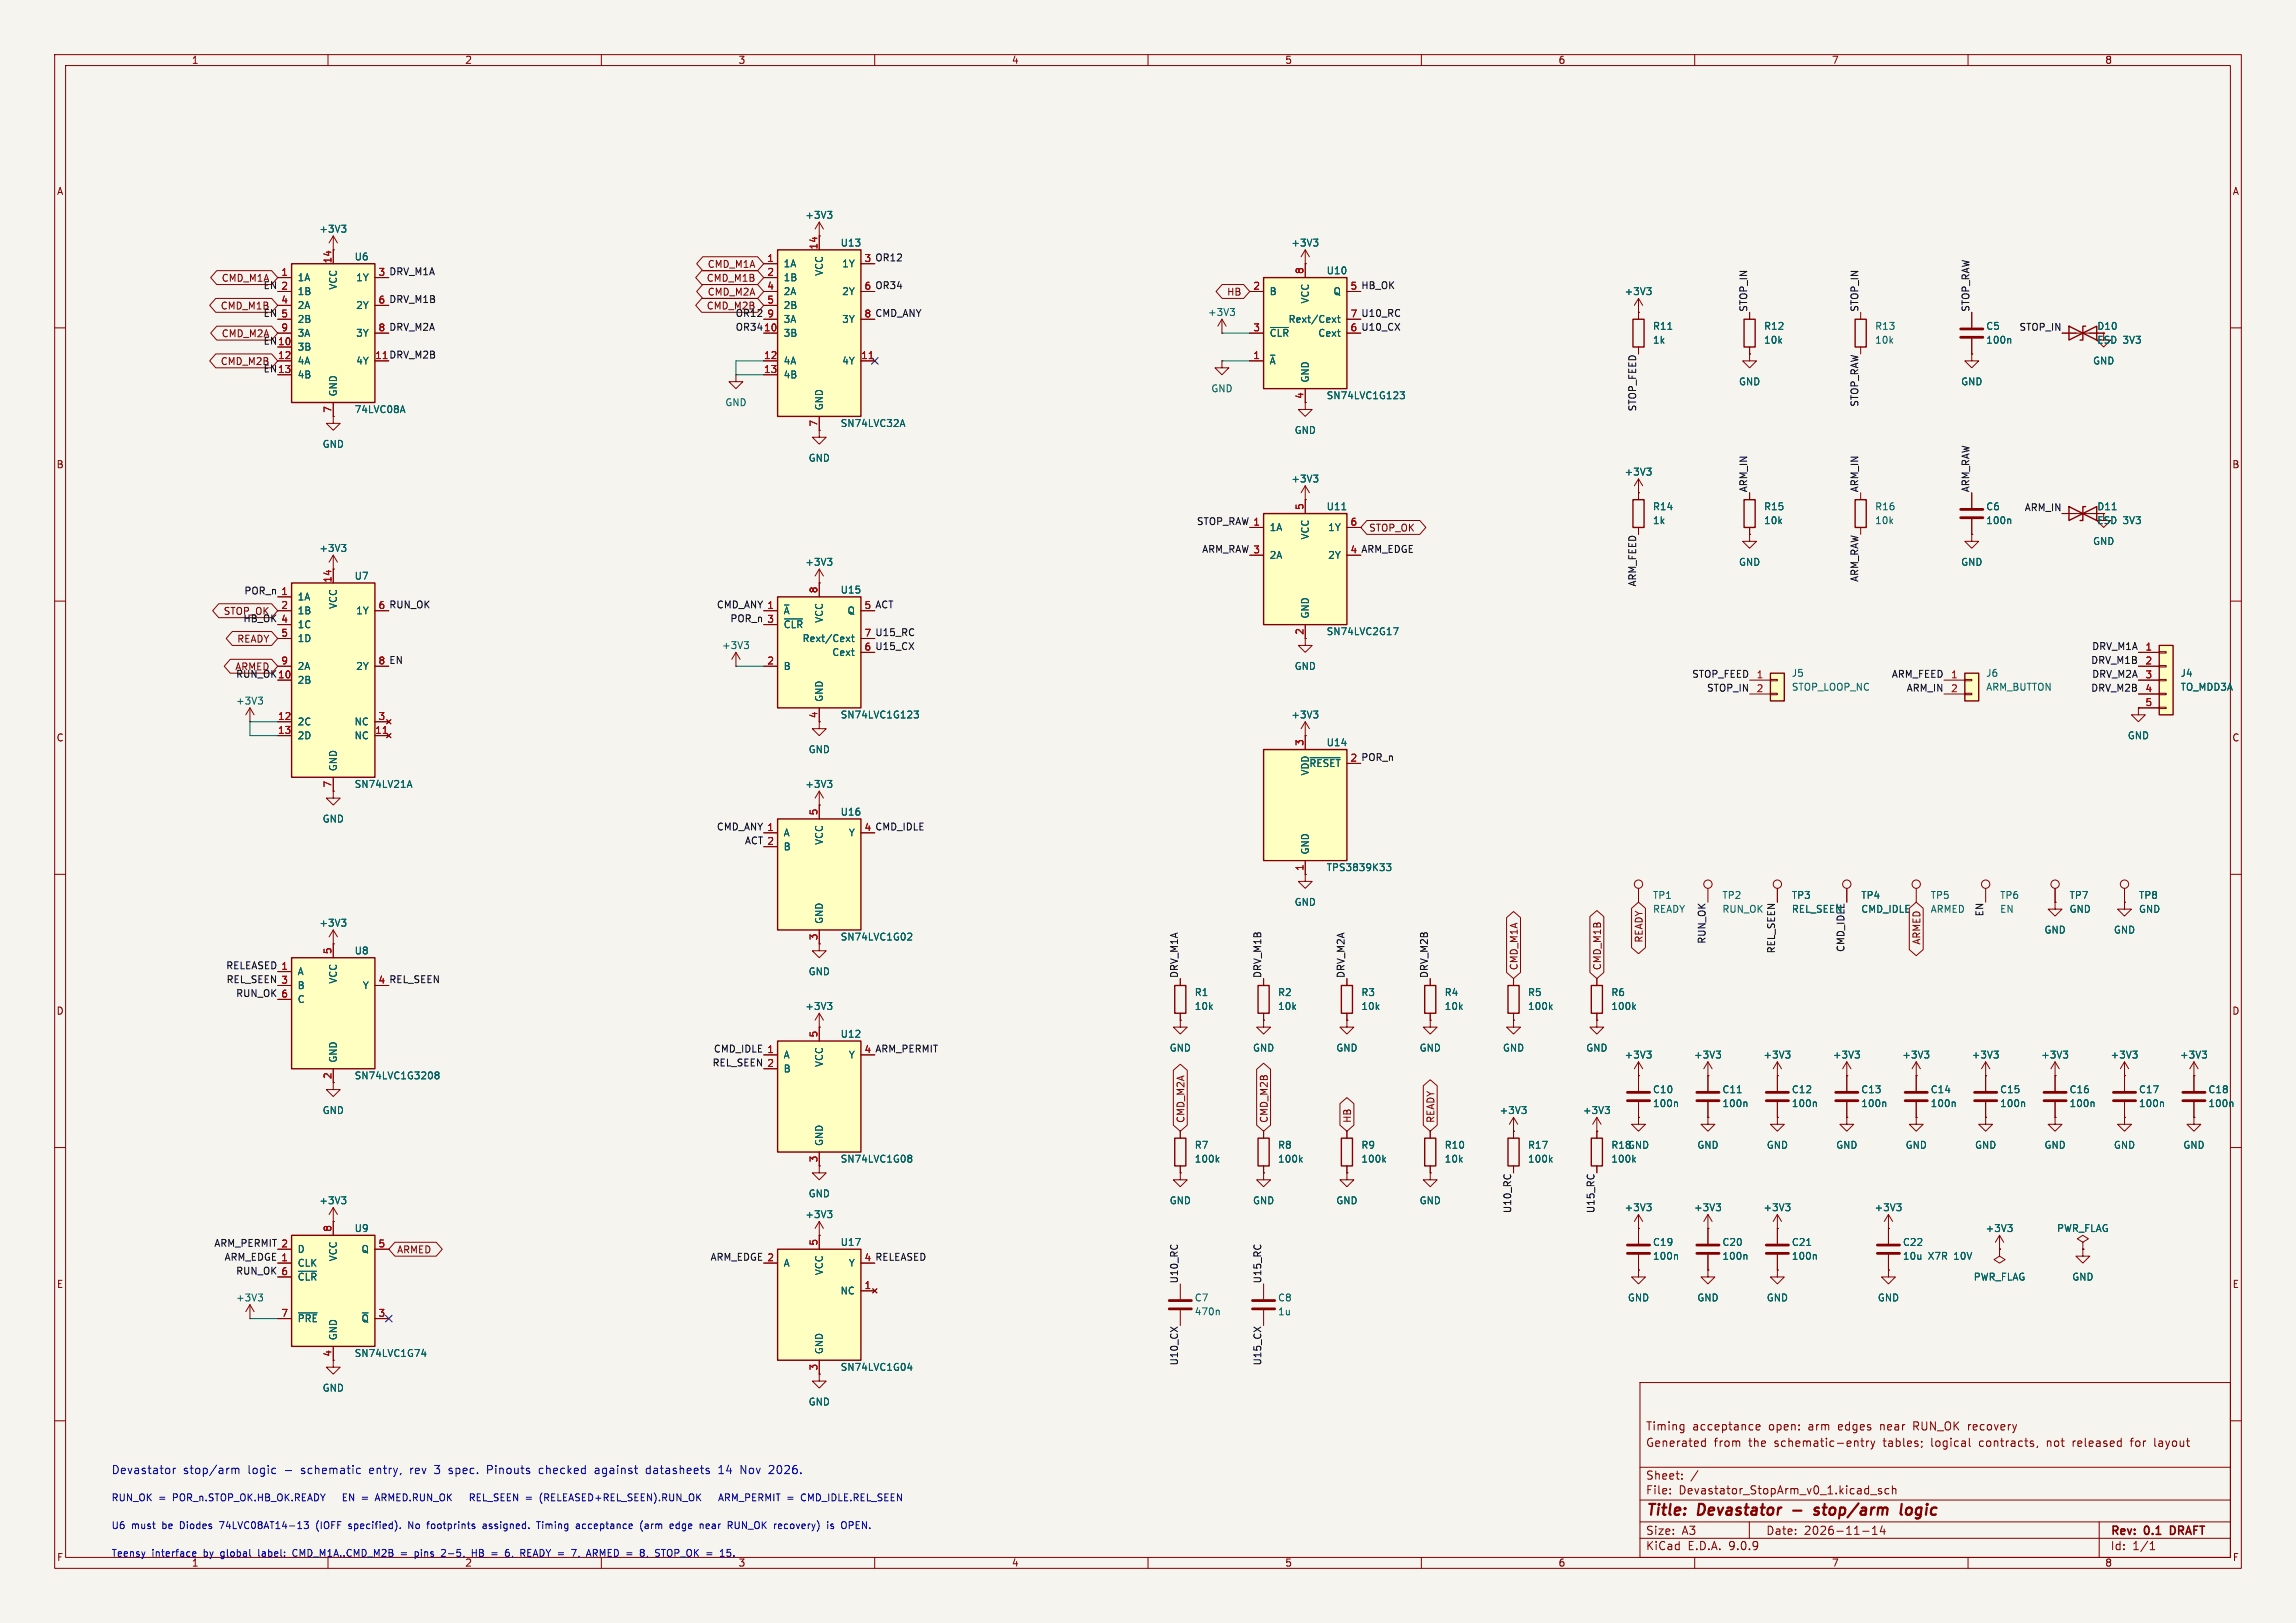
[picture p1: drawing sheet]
<svg xmlns="http://www.w3.org/2000/svg" width="420mm" height="297mm" viewBox="0 0 420 297" stroke-linecap="round" stroke-linejoin="round" font-family="sans-serif">
<defs><g id="words">
<g font-size="2.8" fill="#840000">
<text x="301" y="277.9">Title:</text>
<text x="310.6" y="277.9">Devastator</text>
<text x="333.6" y="277.9">stop/arm</text>
<text x="350.1" y="277.9">logic</text>
</g>
<g font-size="2.1" fill="#840000">
<text x="301" y="262">Timing</text>
<text x="309.6" y="262">acceptance</text>
<text x="323.6" y="262">open:</text>
<text x="331" y="262">arm</text>
<text x="336.5" y="262">edges</text>
<text x="344.3" y="262">near</text>
<text x="350.6" y="262">RUN_OK recovery</text>
<text x="301" y="265">Generated</text>
<text x="313.5" y="265">from</text>
<text x="319.9" y="265">the</text>
<text x="324.7" y="265">schematic-entry</text>
<text x="344.8" y="265">tables;</text>
<text x="353.7" y="265">logical</text>
<text x="362.6" y="265">contracts,</text>
<text x="375.2" y="265">not</text>
<text x="380" y="265">released</text>
<text x="390.8" y="265">for</text>
<text x="395.3" y="265">layout</text>
<text x="301" y="273.7">File:</text>
<text x="301" y="271">Sheet:</text>
<text x="307.1" y="273.7">Devastator_StopArm_v0_1.kicad_sch</text>
<text x="301" y="281.1">Size:</text>
<text x="307.6" y="281.1">A3</text>
<text x="323" y="281.1">Date:</text>
<text x="330" y="281.1">2026-11-14</text>
<text x="386" y="281.3">Rev:</text>
<text x="392.4" y="281.3">0.1</text>
<text x="397.7" y="281.3">DRAFT</text>
<text x="301" y="283.9">KiCad</text>
<text x="308.7" y="283.9">E.D.A.</text>
<text x="316.3" y="283.9">9.0.9</text>
<text x="386" y="283.9">Id:</text>
<text x="390.1" y="283.9">1/1</text>
</g>
<g font-size="2.1" fill="#0000c2">
<text x="20.3" y="270">Devastator</text>
<text x="33.5" y="270">stop/arm</text>
<text x="45.4" y="270">logic</text>
<text x="55.4" y="270">schematic</text>
<text x="68" y="270">entry,</text>
<text x="75.6" y="270">rev</text>
<text x="80.3" y="270">3</text>
<text x="83" y="270">spec.</text>
<text x="90.2" y="270">Pinouts</text>
<text x="99.8" y="270">checked</text>
<text x="110.2" y="270">against</text>
<text x="119.7" y="270">datasheets</text>
<text x="133.1" y="270">14</text>
<text x="137.3" y="270">Nov</text>
<text x="142.7" y="270">2026.</text>
</g>
<g font-size="1.8" fill="#840000">
<text x="35" y="11.9">1</text>
<text x="85" y="11.9">2</text>
<text x="135" y="11.9">3</text>
<text x="185" y="11.9">4</text>
<text x="235" y="11.9">5</text>
<text x="285" y="11.9">6</text>
<text x="335" y="11.9">7</text>
<text x="385" y="11.9">8</text>
<text x="10.3" y="35.9">A</text>
<text x="408.3" y="35.9">A</text>
<text x="40.5" y="51.8">CMD_M1A</text>
<text x="129.2" y="51.8">CMD_M1B</text>
<text x="129.4" y="49.2">CMD_M1A</text>
<text x="40.3" y="56.8">CMD_M1B</text>
<text x="129.2" y="56.8">CMD_M2B</text>
<text x="129.4" y="54.3">CMD_M2A</text>
<text x="224.4" y="54.3">HB</text>
<text x="40.5" y="61.9">CMD_M2A</text>
<text x="383.5" y="60.6">D10</text>
<text x="40.3" y="67">CMD_M2B</text>
<text x="238.5" y="73.1" transform="rotate(-90 238.5 73.1)">4</text>
<text x="10.3" y="85.9">B</text>
<text x="408.2" y="85.9">B</text>
<text x="383.5" y="93.6">D11</text>
<text x="246.9" y="101.3">4 ARM_EDGE</text>
<text x="250.3" y="97.5">STOP_OK</text>
<text x="40.8" y="112.7">STOP_OK</text>
<text x="43.3" y="117.8">READY</text>
<text x="238.5" y="116.3" transform="rotate(-90 238.5 116.3)">2</text>
<text x="149.6" y="131.5" transform="rotate(-90 149.6 131.5)">4</text>
<text x="10.3" y="135.9">C</text>
<text x="408.2" y="135.9">C</text>
<text x="246.9" y="139.4">2 POR_n</text>
<text x="158" y="152.1">4 CMD_IDLE</text>
<text x="300.7" y="172.6" transform="rotate(-90 300.7 172.6)">READY</text>
<text x="351.5" y="173" transform="rotate(-90 351.5 173)">ARMED</text>
<text x="277.8" y="177.6" transform="rotate(-90 277.8 177.6)">CMD_M1A</text>
<text x="293.1" y="177.6" transform="rotate(-90 293.1 177.6)">CMD_M1B</text>
<text x="10.3" y="185.9">D</text>
<text x="69.1" y="180.1">4 REL_SEEN</text>
<text x="408.2" y="185.9">D</text>
<text x="158" y="192.8">4 ARM_PERMIT</text>
<text x="216.9" y="205.6" transform="rotate(-90 216.9 205.6)">CMD_M2A</text>
<text x="232.1" y="205.6" transform="rotate(-90 232.1 205.6)">CMD_M2B</text>
<text x="247.3" y="205.6" transform="rotate(-90 247.3 205.6)">HB</text>
<text x="262.6" y="205.6" transform="rotate(-90 262.6 205.6)">READY</text>
<text x="72.5" y="229.6">ARMED</text>
<text x="158" y="230.9">4 RELEASED</text>
<text x="10.3" y="235.9">E</text>
<text x="408.3" y="235.9">E</text>
<text x="60.7" y="248.4" transform="rotate(-90 60.7 248.4)">4</text>
<text x="10.3" y="285.9">F</text>
<text x="35" y="286.9">1</text>
<text x="85" y="286.9">2</text>
<text x="135" y="286.9">3</text>
<text x="185" y="286.9">4</text>
<text x="235" y="286.9">5</text>
<text x="285" y="286.9">6</text>
<text x="335" y="286.9">7</text>
<text x="385" y="286.9">8</text>
<text x="408.3" y="285.9">F</text>
</g>
<g font-size="1.8" fill="#006464">
<text x="147.2" y="40.2">+3V3</text>
<text x="58.3" y="42.8">+3V3</text>
<text x="64.8" y="47.9">U6</text>
<text x="153.7" y="45.3">U13</text>
<text x="236.1" y="45.3">+3V3</text>
<text x="54.4" y="51.7">1A</text>
<text x="61.8" y="53.1" transform="rotate(-90 61.8 53.1)">VCC</text>
<text x="65.1" y="51.7">1Y</text>
<text x="143.3" y="49.1">1A</text>
<text x="143.3" y="51.7">1B</text>
<text x="150.7" y="50.6" transform="rotate(-90 150.7 50.6)">VCC</text>
<text x="154" y="49.1">1Y</text>
<text x="242.6" y="50.4">U10</text>
<text x="54.4" y="54.2">1B</text>
<text x="54.4" y="56.7">2A</text>
<text x="54.4" y="59.3">2B</text>
<text x="65.1" y="56.7">2Y</text>
<text x="143.3" y="54.2">2A</text>
<text x="143.3" y="56.7">2B</text>
<text x="143.3" y="59.3">3A</text>
<text x="154" y="54.2">2Y</text>
<text x="154" y="59.3">3Y</text>
<text x="220.9" y="58">+3V3</text>
<text x="232.2" y="54.2">B</text>
<text x="235.6" y="59.3">Rext/Cext</text>
<text x="239.6" y="55.6" transform="rotate(-90 239.6 55.6)">VCC</text>
<text x="243.8" y="54.2">Q</text>
<text x="297.1" y="54.2">+3V3</text>
<text x="54.4" y="61.8">3A</text>
<text x="54.4" y="64.4">3B</text>
<text x="65.1" y="61.8">3Y</text>
<text x="143.3" y="61.8">3B</text>
<text x="232.2" y="61.8">~{CLR}</text>
<text x="241" y="61.8">Cext</text>
<text x="302.3" y="60.6">R11</text>
<text x="302.3" y="63.1">1k</text>
<text x="322.6" y="63.1">10k</text>
<text x="322.6" y="60.6">R12</text>
<text x="342.9" y="63.1">10k</text>
<text x="342.9" y="60.6">R13</text>
<text x="363.2" y="60.6">C5</text>
<text x="363.2" y="63.1">100n</text>
<text x="383.5" y="63.1">ESD 3V3</text>
<text x="54.4" y="66.9">4A</text>
<text x="54.4" y="69.4">4B</text>
<text x="65.1" y="66.9">4Y</text>
<text x="143.3" y="66.9">4A</text>
<text x="143.3" y="69.4">4B</text>
<text x="154" y="66.9">4Y</text>
<text x="221.5" y="72">GND</text>
<text x="232.2" y="66.9">~{A}</text>
<text x="239.6" y="70.1" transform="rotate(-90 239.6 70.1)">GND</text>
<text x="318" y="70.7">GND</text>
<text x="358.6" y="70.7">GND</text>
<text x="382.8" y="66.9">GND</text>
<text x="61.8" y="72.6" transform="rotate(-90 61.8 72.6)">GND</text>
<text x="64.8" y="75.8">74LVC08A</text>
<text x="132.6" y="74.5">GND</text>
<text x="150.7" y="75.2" transform="rotate(-90 150.7 75.2)">GND</text>
<text x="242.6" y="73.3">SN74LVC1G123</text>
<text x="58.9" y="82.1">GND</text>
<text x="153.7" y="78.3">SN74LVC32A</text>
<text x="236.7" y="79.6">GND</text>
<text x="147.8" y="84.7">GND</text>
<text x="236.1" y="88.5">+3V3</text>
<text x="297.1" y="87.2">+3V3</text>
<text x="242.6" y="93.6">U11</text>
<text x="302.3" y="93.6">R14</text>
<text x="322.6" y="93.6">R15</text>
<text x="342.9" y="93.6">R16</text>
<text x="363.2" y="93.6">C6</text>
<text x="58.3" y="101.2">+3V3</text>
<text x="232.2" y="97.4">1A</text>
<text x="239.6" y="98.8" transform="rotate(-90 239.6 98.8)">VCC</text>
<text x="242.9" y="97.4">1Y</text>
<text x="302.3" y="96.1">1k</text>
<text x="322.6" y="96.1">10k</text>
<text x="342.9" y="96.1">10k</text>
<text x="363.2" y="96.1">100n</text>
<text x="382.8" y="99.9">GND</text>
<text x="383.5" y="96.1">ESD 3V3</text>
<text x="64.8" y="106.3">U7</text>
<text x="147.2" y="103.7">+3V3</text>
<text x="232.2" y="102.5">2A</text>
<text x="242.9" y="102.5">2Y</text>
<text x="318" y="103.7">GND</text>
<text x="358.6" y="103.7">GND</text>
<text x="54.4" y="110.1">1A</text>
<text x="54.4" y="112.6">1B</text>
<text x="61.8" y="111.5" transform="rotate(-90 61.8 111.5)">VCC</text>
<text x="65.1" y="112.6">1Y</text>
<text x="143.3" y="112.6">~{A}</text>
<text x="153.7" y="108.8">U15</text>
<text x="154.9" y="112.6">Q</text>
<text x="239.6" y="113.3" transform="rotate(-90 239.6 113.3)">GND</text>
<text x="54.4" y="115.2">1C</text>
<text x="54.4" y="117.7">1D</text>
<text x="132" y="119">+3V3</text>
<text x="143.3" y="115.2">~{CLR}</text>
<text x="146.7" y="117.7">Rext/Cext</text>
<text x="150.7" y="114.1" transform="rotate(-90 150.7 114.1)">VCC</text>
<text x="242.6" y="116.4">SN74LVC2G17</text>
<text x="54.4" y="122.8">2A</text>
<text x="54.4" y="125.3">2B</text>
<text x="65.1" y="122.8">2Y</text>
<text x="143.3" y="122.8">B</text>
<text x="152.1" y="120.2">Cext</text>
<text x="236.7" y="122.8">GND</text>
<text x="327.7" y="124.1">J5</text>
<text x="363.2" y="124.1">J6</text>
<text x="398.8" y="124.1">J4</text>
<text x="43.1" y="129.1">+3V3</text>
<text x="150.7" y="128.5" transform="rotate(-90 150.7 128.5)">GND</text>
<text x="153.7" y="131.7">SN74LVC1G123</text>
<text x="236.1" y="131.7">+3V3</text>
<text x="327.7" y="126.6">STOP_LOOP_NC</text>
<text x="363.2" y="126.6">ARM_BUTTON</text>
<text x="398.8" y="126.6">TO_MDD3A</text>
<text x="54.4" y="132.9">2C</text>
<text x="54.4" y="135.5">2D</text>
<text x="64.8" y="132.9">NC</text>
<text x="64.8" y="135.5">NC</text>
<text x="242.6" y="136.8">U14</text>
<text x="389.1" y="135.5">GND</text>
<text x="61.8" y="141.2" transform="rotate(-90 61.8 141.2)">GND</text>
<text x="147.8" y="138">GND</text>
<text x="239.4" y="140.6">~{RESET}</text>
<text x="239.6" y="142" transform="rotate(-90 239.6 142)">VDD</text>
<text x="64.8" y="144.4">SN74LV21A</text>
<text x="147.2" y="144.4">+3V3</text>
<text x="153.7" y="149.5">U16</text>
<text x="58.9" y="150.7">GND</text>
<text x="143.3" y="153.3">A</text>
<text x="143.3" y="155.8">B</text>
<text x="150.7" y="154.7" transform="rotate(-90 150.7 154.7)">VCC</text>
<text x="155.2" y="153.3">Y</text>
<text x="239.6" y="156.5" transform="rotate(-90 239.6 156.5)">GND</text>
<text x="242.6" y="159.6">TPS3839K33</text>
<text x="236.7" y="166">GND</text>
<text x="302.3" y="164.7">TP1</text>
<text x="302.3" y="167.2">READY</text>
<text x="315" y="164.7">TP2</text>
<text x="315" y="167.2">RUN_OK</text>
<text x="327.7" y="164.7">TP3</text>
<text x="327.7" y="167.2">REL_SEEN</text>
<text x="340.4" y="164.7">TP4</text>
<text x="340.4" y="167.2">CMD_IDLE</text>
<text x="353.1" y="164.7">TP5</text>
<text x="353.1" y="167.2">ARMED</text>
<text x="365.8" y="164.7">TP6</text>
<text x="365.8" y="167.2">EN</text>
<text x="378.5" y="164.7">TP7</text>
<text x="378.5" y="167.2">GND</text>
<text x="391.2" y="164.7">TP8</text>
<text x="391.2" y="167.2">GND</text>
<text x="58.3" y="169.8">+3V3</text>
<text x="150.7" y="169.2" transform="rotate(-90 150.7 169.2)">GND</text>
<text x="153.7" y="172.3">SN74LVC1G02</text>
<text x="373.9" y="171">GND</text>
<text x="386.6" y="171">GND</text>
<text x="54.4" y="178.7">A</text>
<text x="64.8" y="174.9">U8</text>
<text x="147.8" y="178.7">GND</text>
<text x="337.5" y="174.3" transform="rotate(-90 337.5 174.3)">CMD_IDLE</text>
<text x="54.4" y="181.2">B</text>
<text x="54.4" y="183.7">C</text>
<text x="61.8" y="180.1" transform="rotate(-90 61.8 180.1)">VCC</text>
<text x="66.3" y="181.2">Y</text>
<text x="147.2" y="185">+3V3</text>
<text x="218.4" y="182.5">R1</text>
<text x="218.4" y="185">10k</text>
<text x="233.7" y="182.5">R2</text>
<text x="233.7" y="185">10k</text>
<text x="248.9" y="182.5">R3</text>
<text x="248.9" y="185">10k</text>
<text x="264.2" y="182.5">R4</text>
<text x="264.2" y="185">10k</text>
<text x="279.4" y="182.5">R5</text>
<text x="279.4" y="185">100k</text>
<text x="294.6" y="182.5">R6</text>
<text x="294.6" y="185">100k</text>
<text x="153.7" y="190.1">U12</text>
<text x="61.8" y="194.6" transform="rotate(-90 61.8 194.6)">GND</text>
<text x="64.8" y="197.7">SN74LVC1G3208</text>
<text x="143.3" y="193.9">A</text>
<text x="143.3" y="196.4">B</text>
<text x="150.7" y="195.3" transform="rotate(-90 150.7 195.3)">VCC</text>
<text x="155.2" y="193.9">Y</text>
<text x="213.9" y="192.6">GND</text>
<text x="229.1" y="192.6">GND</text>
<text x="244.3" y="192.6">GND</text>
<text x="259.6" y="192.6">GND</text>
<text x="274.8" y="192.6">GND</text>
<text x="290.1" y="192.6">GND</text>
<text x="297.1" y="193.9">+3V3</text>
<text x="309.8" y="193.9">+3V3</text>
<text x="322.5" y="193.9">+3V3</text>
<text x="335.2" y="193.9">+3V3</text>
<text x="347.9" y="193.9">+3V3</text>
<text x="360.6" y="193.9">+3V3</text>
<text x="373.3" y="193.9">+3V3</text>
<text x="386" y="193.9">+3V3</text>
<text x="398.7" y="193.9">+3V3</text>
<text x="302.3" y="202.8">100n</text>
<text x="302.3" y="200.3">C10</text>
<text x="315" y="202.8">100n</text>
<text x="315" y="200.3">C11</text>
<text x="327.7" y="202.8">100n</text>
<text x="327.7" y="200.3">C12</text>
<text x="340.4" y="202.8">100n</text>
<text x="340.4" y="200.3">C13</text>
<text x="353.1" y="202.8">100n</text>
<text x="353.1" y="200.3">C14</text>
<text x="365.8" y="202.8">100n</text>
<text x="365.8" y="200.3">C15</text>
<text x="378.5" y="202.8">100n</text>
<text x="378.5" y="200.3">C16</text>
<text x="391.2" y="202.8">100n</text>
<text x="391.2" y="200.3">C17</text>
<text x="403.9" y="202.8">100n</text>
<text x="403.9" y="200.3">C18</text>
<text x="58.9" y="204.1">GND</text>
<text x="150.7" y="209.8" transform="rotate(-90 150.7 209.8)">GND</text>
<text x="274.2" y="204.1">+3V3</text>
<text x="289.5" y="204.1">+3V3</text>
<text x="153.7" y="213">SN74LVC1G08</text>
<text x="218.4" y="210.4">R7</text>
<text x="218.4" y="213">100k</text>
<text x="233.7" y="210.4">R8</text>
<text x="233.7" y="213">100k</text>
<text x="248.9" y="210.4">R9</text>
<text x="248.9" y="213">100k</text>
<text x="264.2" y="213">10k</text>
<text x="264.2" y="210.4">R10</text>
<text x="279.4" y="210.4">R17</text>
<text x="279.4" y="213">100k</text>
<text x="294.6" y="210.4">R18GND</text>
<text x="294.6" y="213">100k</text>
<text x="310.4" y="210.4">GND</text>
<text x="323.1" y="210.4">GND</text>
<text x="335.8" y="210.4">GND</text>
<text x="348.5" y="210.4">GND</text>
<text x="361.2" y="210.4">GND</text>
<text x="373.9" y="210.4">GND</text>
<text x="386.6" y="210.4">GND</text>
<text x="399.3" y="210.4">GND</text>
<text x="58.3" y="220.6">+3V3</text>
<text x="147.8" y="219.3">GND</text>
<text x="213.9" y="220.6">GND</text>
<text x="229.1" y="220.6">GND</text>
<text x="244.3" y="220.6">GND</text>
<text x="259.6" y="220.6">GND</text>
<text x="297.1" y="221.8">+3V3</text>
<text x="309.8" y="221.8">+3V3</text>
<text x="322.5" y="221.8">+3V3</text>
<text x="342.8" y="221.8">+3V3</text>
<text x="64.8" y="225.7">U9</text>
<text x="147.2" y="223.1">+3V3</text>
<text x="363.1" y="225.7">+3V3</text>
<text x="376.2" y="225.7">PWR_FLAG</text>
<text x="54.4" y="229.5">D</text>
<text x="54.4" y="232">CLK</text>
<text x="61.8" y="230.9" transform="rotate(-90 61.8 230.9)">VCC</text>
<text x="66" y="229.5">Q</text>
<text x="143.3" y="232">A</text>
<text x="150.7" y="233.4" transform="rotate(-90 150.7 233.4)">VCC</text>
<text x="153.7" y="228.2">U17</text>
<text x="155.2" y="232">Y</text>
<text x="302.3" y="230.7">100n</text>
<text x="302.3" y="228.2">C19</text>
<text x="315" y="230.7">100n</text>
<text x="315" y="228.2">C20</text>
<text x="327.7" y="230.7">100n</text>
<text x="327.7" y="228.2">C21</text>
<text x="348" y="228.2">C22</text>
<text x="348" y="230.7">10u</text>
<text x="352.7" y="230.7">X7R</text>
<text x="357.6" y="230.7">10V</text>
<text x="43.1" y="238.4">+3V3</text>
<text x="54.4" y="234.5">~{CLR}</text>
<text x="153.7" y="237.1">NC</text>
<text x="218.4" y="238.4">C7</text>
<text x="233.7" y="238.4">C8</text>
<text x="297.7" y="238.4">GND</text>
<text x="310.4" y="238.4">GND</text>
<text x="323.1" y="238.4">GND</text>
<text x="343.4" y="238.4">GND</text>
<text x="360.9" y="234.5">PWR_FLAG</text>
<text x="379" y="234.5">GND</text>
<text x="54.4" y="242.2">~{PRE}</text>
<text x="61.8" y="245.4" transform="rotate(-90 61.8 245.4)">GND</text>
<text x="66" y="242.2">~{Q}</text>
<text x="218.4" y="240.9">470n</text>
<text x="233.7" y="240.9">1u</text>
<text x="64.8" y="248.5">SN74LVC1G74</text>
<text x="150.7" y="247.9" transform="rotate(-90 150.7 247.9)">GND</text>
<text x="153.7" y="251.1">SN74LVC1G04</text>
<text x="58.9" y="254.9">GND</text>
<text x="147.8" y="257.4">GND</text>
</g>
<g font-size="1.8" fill="#a90000">
<text x="149.6" y="45.8" transform="rotate(-90 149.6 45.8)">14</text>
<text x="51.4" y="50.5">1</text>
<text x="51.4" y="53.1">2</text>
<text x="60.7" y="48.3" transform="rotate(-90 60.7 48.3)">14</text>
<text x="69.1" y="50.5">3</text>
<text x="140.3" y="48">1</text>
<text x="140.3" y="50.5">2</text>
<text x="140.3" y="53.1">4</text>
<text x="158" y="48">3</text>
<text x="158" y="53.1">6</text>
<text x="229.2" y="53.1">2</text>
<text x="238.5" y="50.2" transform="rotate(-90 238.5 50.2)">8</text>
<text x="246.9" y="53.1">5</text>
<text x="51.4" y="55.6">4</text>
<text x="51.4" y="58.2">5</text>
<text x="69.1" y="55.6">6</text>
<text x="140.3" y="55.6">5</text>
<text x="140.3" y="58.2">9</text>
<text x="158" y="58.2">8</text>
<text x="246.9" y="58.2">7</text>
<text x="50.8" y="65.8">12</text>
<text x="50.8" y="63.2">10</text>
<text x="51.4" y="60.7">9</text>
<text x="68.5" y="65.8">11 DRV_M2B</text>
<text x="68.5" y="65.8">11</text>
<text x="69.1" y="60.7">8</text>
<text x="139.7" y="60.7">10</text>
<text x="139.7" y="65.8">12</text>
<text x="157.4" y="65.8">11</text>
<text x="229.2" y="60.7">3</text>
<text x="229.2" y="65.8">1</text>
<text x="246.9" y="60.7">6</text>
<text x="50.8" y="68.3">13</text>
<text x="139.7" y="68.3">13</text>
<text x="60.7" y="75.6" transform="rotate(-90 60.7 75.6)">7</text>
<text x="149.6" y="78.2" transform="rotate(-90 149.6 78.2)">7</text>
<text x="238.5" y="93.4" transform="rotate(-90 238.5 93.4)">5</text>
<text x="229.2" y="96.3">1</text>
<text x="229.2" y="101.3">3</text>
<text x="246.9" y="96.3">6</text>
<text x="246.9" y="101.3">4</text>
<text x="60.7" y="106.7" transform="rotate(-90 60.7 106.7)">14</text>
<text x="51.4" y="111.5">2</text>
<text x="51.4" y="109">1</text>
<text x="69.1" y="111.5">6</text>
<text x="140.3" y="111.5">1</text>
<text x="149.6" y="108.7" transform="rotate(-90 149.6 108.7)">8</text>
<text x="158" y="111.5">5</text>
<text x="51.4" y="116.6">5</text>
<text x="51.4" y="114">4</text>
<text x="140.3" y="114">3</text>
<text x="158" y="116.6">7</text>
<text x="158" y="119.1">6</text>
<text x="392.4" y="119.1">1</text>
<text x="50.8" y="124.2">10</text>
<text x="51.4" y="121.7">9</text>
<text x="69.1" y="121.7">8</text>
<text x="140.3" y="121.7">2</text>
<text x="321.2" y="124.2">1</text>
<text x="392.4" y="121.7">2</text>
<text x="392.4" y="124.2">3</text>
<text x="50.8" y="131.8">12</text>
<text x="69.1" y="131.8">3</text>
<text x="321.2" y="126.7">2</text>
<text x="356.8" y="126.7">2</text>
<text x="392.4" y="126.7">4</text>
<text x="392.4" y="129.3">5</text>
<text x="50.8" y="134.4">13</text>
<text x="68.5" y="134.4">11</text>
<text x="238.5" y="136.6" transform="rotate(-90 238.5 136.6)">3</text>
<text x="246.9" y="139.4">2</text>
<text x="60.7" y="144.2" transform="rotate(-90 60.7 144.2)">7</text>
<text x="149.6" y="149.3" transform="rotate(-90 149.6 149.3)">5</text>
<text x="140.3" y="152.1">1</text>
<text x="140.3" y="154.7">2</text>
<text x="158" y="152.1">4</text>
<text x="238.5" y="159.5" transform="rotate(-90 238.5 159.5)">1</text>
<text x="149.6" y="172.2" transform="rotate(-90 149.6 172.2)">3</text>
<text x="51.4" y="177.5">1</text>
<text x="60.7" y="174.7" transform="rotate(-90 60.7 174.7)">5</text>
<text x="51.4" y="180.1">3</text>
<text x="51.4" y="182.6">6</text>
<text x="69.1" y="180.1">4</text>
<text x="149.6" y="189.9" transform="rotate(-90 149.6 189.9)">5</text>
<text x="60.7" y="197.6" transform="rotate(-90 60.7 197.6)">2</text>
<text x="140.3" y="192.8">1</text>
<text x="140.3" y="195.3">2</text>
<text x="158" y="192.8">4</text>
<text x="149.6" y="212.8" transform="rotate(-90 149.6 212.8)">3</text>
<text x="60.7" y="225.5" transform="rotate(-90 60.7 225.5)">8</text>
<text x="51.4" y="228.3">2</text>
<text x="51.4" y="230.9">1</text>
<text x="51.4" y="233.4">6</text>
<text x="69.1" y="228.3">5</text>
<text x="140.3" y="230.9">2</text>
<text x="149.6" y="228" transform="rotate(-90 149.6 228)">5</text>
<text x="158" y="230.9">4</text>
<text x="158" y="236">1</text>
<text x="51.4" y="241">7</text>
<text x="69.1" y="241">3</text>
<text x="149.6" y="250.9" transform="rotate(-90 149.6 250.9)">3</text>
</g>
<g font-size="1.8" fill="#0f0f0f">
<text x="48.1" y="53">EN 2</text>
<text x="69.1" y="50.5">3 DRV_M1A</text>
<text x="158" y="48">3 OR12</text>
<text x="158" y="53.1">6 OR34</text>
<text x="246.9" y="53.1">5 HB_OK</text>
<text x="48.1" y="58.1">EN 5</text>
<text x="69.1" y="55.6">6 DRV_M1B</text>
<text x="134.5" y="58.1">OR12</text>
<text x="158" y="58.2">8 CMD_ANY</text>
<text x="246.9" y="58.2">7 U10_RC</text>
<text x="319.7" y="57.2" transform="rotate(-90 319.7 57.2)">STOP_IN</text>
<text x="340" y="57.2" transform="rotate(-90 340 57.2)">STOP_IN</text>
<text x="360.3" y="57.2" transform="rotate(-90 360.3 57.2)">STOP_RAW</text>
<text x="48.1" y="63.2">EN10</text>
<text x="69.1" y="60.7">8 DRV_M2A</text>
<text x="134.5" y="60.6">OR34</text>
<text x="246.9" y="60.7">6 U10_CX</text>
<text x="369.3" y="60.6">STOP_IN</text>
<text x="48.1" y="68.2">EN13</text>
<text x="299.4" y="75.4" transform="rotate(-90 299.4 75.4)">STOP_FEED</text>
<text x="340" y="74.5" transform="rotate(-90 340 74.5)">STOP_RAW</text>
<text x="319.7" y="90.2" transform="rotate(-90 319.7 90.2)">ARM_IN</text>
<text x="340" y="90.2" transform="rotate(-90 340 90.2)">ARM_IN</text>
<text x="360.3" y="90.2" transform="rotate(-90 360.3 90.2)">ARM_RAW</text>
<text x="370.3" y="93.6">ARM_IN</text>
<text x="218.8" y="96.2">STOP_RAW 1</text>
<text x="219.8" y="101.3">ARM_RAW 3</text>
<text x="299.4" y="107.4" transform="rotate(-90 299.4 107.4)">ARM_FEED</text>
<text x="340" y="106.6" transform="rotate(-90 340 106.6)">ARM_RAW</text>
<text x="44.4" y="114">HB_OK 4</text>
<text x="44.6" y="108.9">POR_n 1</text>
<text x="69.1" y="111.5">6 RUN_OK</text>
<text x="131" y="111.4">CMD_ANY 1</text>
<text x="133.5" y="114">POR_n 3</text>
<text x="158" y="111.5">5 ACT</text>
<text x="158" y="116.6">7 U15_RC</text>
<text x="158" y="119.1">6 U15_CX</text>
<text x="382.6" y="119">DRV_M1A</text>
<text x="42.9" y="122.9">ARMED</text>
<text x="43.1" y="124.1">RUN_OK10</text>
<text x="69.1" y="121.7">8 EN</text>
<text x="309.4" y="124.1">STOP_FEED</text>
<text x="346" y="124.1">ARM_FEED 1</text>
<text x="382.4" y="121.6">DRV_M1B</text>
<text x="382.6" y="124.1">DRV_M2A</text>
<text x="312.2" y="126.7">STOP_IN</text>
<text x="348.7" y="126.7">ARM_IN</text>
<text x="382.4" y="126.7">DRV_M2B</text>
<text x="131" y="152.1">CMD_ANY 1</text>
<text x="136.2" y="154.6">ACT 2</text>
<text x="362.9" y="167.8" transform="rotate(-90 362.9 167.8)">EN</text>
<text x="312.1" y="172.8" transform="rotate(-90 312.1 172.8)">RUN_OK</text>
<text x="41.3" y="177.5">RELEASED 1</text>
<text x="41.3" y="180">REL_SEEN 3</text>
<text x="215.6" y="179.1" transform="rotate(-90 215.6 179.1)">DRV_M1A</text>
<text x="230.8" y="179.1" transform="rotate(-90 230.8 179.1)">DRV_M1B</text>
<text x="246" y="179.1" transform="rotate(-90 246 179.1)">DRV_M2A</text>
<text x="261.3" y="179.1" transform="rotate(-90 261.3 179.1)">DRV_M2B</text>
<text x="324.8" y="174.6" transform="rotate(-90 324.8 174.6)">REL_SEEN</text>
<text x="43.1" y="182.5">RUN_OK 6</text>
<text x="130.2" y="195.2">REL_SEEN 2</text>
<text x="130.5" y="192.7">CMD_IDLE 1</text>
<text x="276.5" y="222.1" transform="rotate(-90 276.5 222.1)">U10_RC</text>
<text x="291.8" y="222.1" transform="rotate(-90 291.8 222.1)">U15_RC</text>
<text x="39.1" y="228.3">ARM_PERMIT 2</text>
<text x="41" y="230.8">ARM_EDGE 1</text>
<text x="43.1" y="233.3">RUN_OK 6</text>
<text x="129.9" y="230.8">ARM_EDGE 2</text>
<text x="215.6" y="234.9" transform="rotate(-90 215.6 234.9)">U10_RC</text>
<text x="230.8" y="234.9" transform="rotate(-90 230.8 234.9)">U15_RC</text>
<text x="215.6" y="250" transform="rotate(-90 215.6 250)">U10_CX</text>
<text x="230.8" y="250" transform="rotate(-90 230.8 250)">U15_CX</text>
</g>
<g font-size="1.8" fill="#0000c2">
<text x="20.3" y="274.9">RUN_OK</text>
<text x="29" y="274.9">=</text>
<text x="31.7" y="274.9">POR_n.STOP_OK.HB_OK.READY</text>
<text x="63.4" y="274.9">EN =</text>
<text x="69.8" y="274.9">ARMED.RUN_OK</text>
<text x="87.7" y="274.9">REL_SEEN =</text>
<text x="100.8" y="274.9">(RELEASED+REL_SEEN).RUN_OK</text>
<text x="134.3" y="274.9">ARM_PERMIT =</text>
<text x="149.7" y="274.9">CMD_IDLE.REL_SEEN</text>
<text x="20.3" y="280">U6</text>
<text x="24" y="280">must</text>
<text x="29.8" y="280">be</text>
<text x="33.2" y="280">Diodes</text>
<text x="40.7" y="280">74LVC08AT14-13</text>
<text x="58.5" y="280">(IOFF</text>
<text x="64.7" y="280">specified).</text>
<text x="75.8" y="280">No</text>
<text x="79.5" y="280">footprints</text>
<text x="89.8" y="280">assigned.</text>
<text x="99.9" y="280">Timing</text>
<text x="107.3" y="280">acceptance</text>
<text x="119.2" y="280">(arm</text>
<text x="124.9" y="280">edge</text>
<text x="130.5" y="280">near</text>
<text x="135.9" y="280">RUN_OK</text>
<text x="144.5" y="280">recovery)</text>
<text x="154.5" y="280">is</text>
<text x="157.3" y="280">OPEN.</text>
<text x="20.3" y="285.1">Teensy</text>
<text x="27.8" y="285.1">interface</text>
<text x="37.4" y="285.1">by</text>
<text x="40.6" y="285.1">global</text>
<text x="47.7" y="285.1">label:</text>
<text x="54.2" y="285.1">CMD_M1A..CMD_M2B</text>
<text x="77" y="285.1">pins</text>
<text x="82.1" y="285.1">2-5,</text>
<text x="87.8" y="285.1">HB</text>
<text x="91.6" y="285.1">=</text>
<text x="94.3" y="285.1">6,</text>
<text x="97.3" y="285.1">READY =</text>
<text x="107.1" y="285.1">7,</text>
<text x="110.1" y="285.1">ARMED =</text>
<text x="120.2" y="285.1">8,</text>
<text x="123.2" y="285.1">STOP_OK =</text>
</g>
</g></defs>
<path d="M0 0h420v297h-420z" fill="#f5f4ef" stroke="#f5f4ef" stroke-width=".18"/>
<g fill="none" stroke="#840000" stroke-width=".18">
<path d="M10 10h400v277h-400zM12 12h396v273h-396zM60 10v2M110 10v2M160 10v2M210 10v2M260 10v2M310 10v2M360 10v2M223.5 58.4l-.7 1.3M223.5 58.4l.8 1.3M223.5 58.4v2.6"/>
<path d="M10 60h2M223.5 61h.1M223.5 66v1.3h1.3l-1.3 1.3-1.3-1.3h1.3M223.5 66h.1M408 60h2M10 110h2M408 110h2M10 160h2M408 160h2M215.9 179.1v1.2M292.1 179.1v1.2M299.7 162.6v2.5"/>
<path d="M312.4 162.6v2.5M325.1 162.6v2.5M337.8 162.6v2.5M215.9 186.7v1.3h1.3l-1.3 1.2-1.3-1.2h1.3M215.9 186.7h.1M215.9 185.4v1.3M292.1 186.7v1.3h1.3l-1.3 1.2-1.3-1.2h1.3M292.1 186.7h.1M292.1 185.4v1.3M10 210h2M215.9 214.6v1.3h1.3l-1.3 1.3-1.3-1.3h1.3M215.9 214.6h.1"/>
<path d="M215.9 207v1.3M215.9 213.4v1.2M408 210h2M300 253h108v32h-108zM10 260h2M300 278.5h108M300 274.5h108M300 268.5h108M305.5 273.2v.2M305.5 272.5v.1M307.6 260.7l.4 .1M307.7 270.5v.2"/>
<path d="M307.7 269.8v.1M308 260.7v1.2l-.3 .3M308 261.6l-.4 .1M310.6 269.1l-1.3 1.9M311.4 264.6h.5M311.4 263.8h.5M311.9 263.2v1.5M320 278.5v3M321.2 261.2l.7-.2v-.2l-.5-.1-.2 .2 .1 .7h.6M340.4 263.7h.5M340.6 263.2v1.3l.3 .2M341.4 263.7v1"/>
<path d="M341.9 263.7l-.3 .1-.2 .2M342.2 273.5h1.1M342.2 263.7l.4 1M342.5 279.7l.4-.4v1.5M342.6 264.7l-.4 .5M342.9 263.7l-.3 1M344.2 272.5l-.4-.1-.2 .2 .1 .2 .5 .2v.3h-.6M344.3 279.2l-.4 1.1h1M344.7 279.8v1M345.5 272.5l-.4-.1-.3 .3v.4l.1 .2h.6M346.2 272.5l.2-.1 .3 .1 .1 .9M346.2 271.9v1.5"/>
<path d="M351.5 263.8v.1M351.6 264.6l-.1 .2M360.2 263.2v1.3l.2 .2M372.7 264.6l-.1 .3M374.5 263.7v1M374.6 263.8h-.1M379.2 263.7v1M379.5 263.7l-.3 .3M384 278.5v6.5M389.7 263.7h.5M390.2 263.2l-.3 .2v1.3M394.2 263.2v1.3l.2 .2"/>
<path d="M408 260h2M60 285v2M110 285v2M160 285v2M210 285v2M260 285v2M300 281.5h108M310 285v2M340.7 280.2h1.2M342.5 280.8h.9M360 285v2M393.3 283.6h.9"/>
<path d="M393.3 282.5l.4-.4v1.5"/>
<circle cx="299.7" cy="161.8" r=".76"/>
<circle cx="312.4" cy="161.8" r=".76"/>
<circle cx="325.1" cy="161.8" r=".76"/>
<circle cx="337.8" cy="161.8" r=".76"/>
</g>
<path d="M397.4 279.3h-.4v1.5h.4" fill="none" stroke="#840000" stroke-width=".3"/>
<path d="M328 276.4h1.5M332.7 276a.49 .49 0 0 0-.8 .3l.1 .1 .6 .2 .1 .3-.3 .3-.6-.1M347.9 275.2l-.2 1.7 .2 .3M349.4 275.9a.62 .62 0 0 0-.7 .4v.7a.52 .52 0 0 0 .7 .1" fill="none" stroke="#840000" stroke-width=".4"/>
<path d="M214.9 180.3h2v5.1h-2zM291.1 180.3h2v5.1h-2zM214.9 208.3h2v5.1h-2z" fill="none" stroke="#840000" stroke-width=".25"/>
<path d="M225 56.5h.8l-.4 .4M225.6 56.9l.2 .3v.3l-.2 .2M298.8 184.2l.4 .5M299.2 183.9l-.5 .5M222.6 212.2l.4 .5M223 211.8l-.5 .5" fill="none" stroke="#006464" stroke-width=".18"/>
<path d="M231.1 94h15.3v20.3h-15.3z" fill="#ffffc2"/>
<path d="M231.1 94h15.3v20.3h-15.3z" fill="none" stroke="#840000" stroke-width=".25"/>
<path d="M238.8 48.3h.1M238.8 45.7v2.6M238.8 45.7l-.8 1.3M238.8 45.7l.7 1.3M228.6 96.5h2.5M238.8 91.4v2.6M246.4 96.5h2.5M228.6 101.6h2.5M238.8 114.3v2.5" fill="none" stroke="#840000" stroke-width=".18"/>
<path d="M240.3 43.8h.8l-.5 .4M240.8 44.2l.3 .3v.3l-.3 .2M245.5 93.3h.7M254.9 114.9h.8l-.5 1.2" fill="none" stroke="#006464" stroke-width=".18"/>
<path d="M231.1 50.8h15.3v20.3h-15.3z" fill="#ffffc2"/>
<path d="M231.1 50.8h15.3v20.3h-15.3z" fill="none" stroke="#840000" stroke-width=".25"/>
<g fill="none" stroke="#840000" stroke-width=".18">
<path d="M228.6 53.3h2.5M238.8 48.3v2.5M246.4 53.3h2.5M246.4 58.4h2.5M228.6 61h2.5M228.6 66h2.5M238.8 71.1v3.8h1.2l-1.2 1.3-1.3-1.3h1.3M246.4 61h2.5M238.8 134.6h.1M238.8 132.1v2.5M238.8 132.1l-.8 1.3M238.8 132.1l.7 1.3"/>
<path d="M238.8 160v1.3h1.2l-1.2 1.3-1.3-1.3h1.3M238.8 160h.1"/>
</g>
<path d="M232.4 59.9h3.3M243.7 58.2l.7 .8M244.4 58.2l-.7 .8M244.7 58.2h.4M244.8 57.7v1.1l.3 .2M232.4 65h.8M256.1 71.7h.8l-.4 .5 .3 .1 .1 .4-.2 .3h-.4M240.3 130.1h.8l-.5 .5M240.8 130.6l.3 .2v.3l-.3 .3" fill="none" stroke="#006464" stroke-width=".18"/>
<path d="M231.1 137.2h15.3v20.3h-15.3z" fill="#ffffc2"/>
<path d="M231.1 137.2h15.3v20.3h-15.3z" fill="none" stroke="#840000" stroke-width=".25"/>
<path d="M238.8 134.6v2.6M238.8 157.5v2.5" fill="none" stroke="#840000" stroke-width=".18"/>
<path d="M239.6 138.7h5.5M253.6 158.1h.8l-.4 .4 .4 .2v.5l-.2 .1-.6-.1" fill="none" stroke="#006464" stroke-width=".18"/>
<path d="M359.4 123.2h2.5v5.1h-2.5z" fill="#ffffc2"/>
<path d="M359.4 123.2h2.5v5.1h-2.5z" fill="none" stroke="#840000" stroke-width=".25"/>
<g fill="none" stroke="#840000" stroke-width=".18">
<path d="M355.6 124.5h3.8M355.6 127h3.8M359.4 124.3h1.3v.3h-1.3zM359.4 126.9h1.3v.2h-1.3zM325.1 196.9h.1M325.1 194.3l-.7 1.3M325.1 194.3l.8 1.3M325.1 194.3v2.6M312.4 204.5v1.2h1.3l-1.3 1.3-1.3-1.3h1.3M312.4 204.5h.1M325.1 204.5v1.2h1.3l-1.3 1.3-1.3-1.3h1.3M325.1 204.5h.1"/>
<path d="M45.7 238.8l-.7 1.2M45.7 238.8l.8 1.2M45.7 238.8v2.5M45.7 241.3h.1"/>
</g>
<path d="M326.6 192.3h.8l-.4 .5M327.2 192.8l.2 .3v.3l-.2 .2M47.2 236.8h.8l-.4 .5M47.8 237.3l.2 .2v.3l-.2 .3" fill="none" stroke="#006464" stroke-width=".18"/>
<path d="M142.2 190.5h15.3v20.3h-15.3z" fill="#ffffc2"/>
<path d="M142.2 190.5h15.3v20.3h-15.3z" fill="none" stroke="#840000" stroke-width=".25"/>
<g fill="none" stroke="#840000" stroke-width=".18">
<path d="M139.7 193h2.5M139.7 195.6h2.5M149.9 188h.1M149.9 185.4v5.1M149.9 185.4l-.8 1.3M149.9 185.4l.7 1.3M337.8 196.9v2.7M149.9 213.4v1.2h1.2l-1.2 1.3-1.3-1.3h1.3M149.9 213.4h.1M149.9 210.8v2.6M337.8 201.7v2.8M149.9 226.1h.1"/>
<path d="M149.9 223.5v2.6M149.9 223.5l-.8 1.3M149.9 223.5l.7 1.3M149.9 251.5v1.2h1.2l-1.2 1.3-1.3-1.3h1.3M149.9 251.5h.1"/>
</g>
<path d="M151.4 183.5h.8l-.5 .4M151.9 183.9l.3 .3v.3l-.3 .2M166.3 211.4h.2l.3 .2-.3 .3M166.3 211.9h.2M166.5 211.9l.3 .3v.2l-.1 .2-.4 .1M344.8 201.7l.1 .1v.7M151.4 221.6h.8l-.5 .4M151.9 222l.3 .3v.3l-.3 .2" fill="none" stroke="#006464" stroke-width=".18"/>
<path d="M335.8 199.9h4.1M335.8 201.4h4.1" fill="none" stroke="#840000" stroke-width=".51"/>
<path d="M395 118.1h2.5v12.7h-2.5z" fill="#ffffc2"/>
<path d="M298.7 58.4h2v5.1h-2zM298.7 91.4h2v5.1h-2zM319 91.4h2.1v5.1h-2.1zM339.3 91.4h2.1v5.1h-2.1zM395 118.1h2.5v12.7h-2.5zM230.1 180.3h2.1v5.1h-2.1zM245.4 180.3h2v5.1h-2zM260.6 180.3h2v5.1h-2zM275.8 180.3h2.1v5.1h-2.1zM260.6 208.3h2v5.1h-2zM291.1 208.3h2v5.1h-2z" fill="none" stroke="#840000" stroke-width=".25"/>
<g fill="none" stroke="#840000" stroke-width=".18">
<path d="M299.7 57.2h.1M299.7 54.6v3.8M299.7 54.6l-.7 1.3M299.7 54.6l.8 1.3M360.7 57.2v2.7M299.7 63.5v1.3M360.7 64.8v1.2h1.2l-1.2 1.3-1.3-1.3h1.3M360.7 64.8h.1M360.7 62v2.8M384.8 61v1.2h1.3l-1.3 1.3-1.3-1.3h1.3M238.8 91.4h.1M238.8 88.9l-.8 1.3"/>
<path d="M238.8 88.9l.7 1.3M238.8 88.9v2.5M299.7 90.2h.1M299.7 87.6v3.8M299.7 96.5v1.3M299.7 87.6l-.7 1.3M299.7 87.6l.8 1.3M320 97.8v1.3h1.3l-1.3 1.2-1.2-1.2h1.2M320 97.8h.1M320 90.2v1.2M320 96.5v1.3M340.4 90.2v1.2"/>
<path d="M340.4 96.5v1.3M360.7 97.8v1.3h1.2l-1.2 1.2-1.3-1.2h1.3M360.7 97.8h.1M238.8 116.8v1.3h1.2l-1.2 1.3-1.3-1.3h1.3M391.2 119.4h3.8M395 119.3h1.2v.2h-1.2zM391.2 129.5v1.3h1.2l-1.2 1.3-1.3-1.3h1.3M391.2 129.5h.1M391.2 121.9h3.8M391.2 124.5h3.8M391.2 127h3.8M391.2 129.5h3.8"/>
<path d="M395 121.8h1.2v.2h-1.2zM395 124.3h1.2v.3h-1.2zM395 126.9h1.2v.2h-1.2zM395 129.4h1.2v.3h-1.2zM231.1 179.1v1.2M246.4 179.1v1.2M261.6 179.1v1.2M276.9 179.1v1.2M231.1 186.7v1.3h1.3l-1.3 1.2-1.2-1.2h1.2M231.1 186.7h.1M231.1 185.4v1.3M246.4 186.7v1.3h1.2l-1.2 1.2-1.3-1.2h1.3"/>
<path d="M246.4 186.7h.1M246.4 185.4v1.3M261.6 186.7v1.3h1.3l-1.3 1.2-1.3-1.2h1.3M261.6 186.7h.1M261.6 185.4v1.3M276.9 186.7v1.3h1.2l-1.2 1.2-1.3-1.2h1.3M276.9 186.7h.1M276.9 185.4v1.3M299.7 196.9h.1M299.7 194.3l-.7 1.3M299.7 194.3l.8 1.3M299.7 194.3v5.3"/>
<path d="M312.4 196.9h.1M312.4 194.3l-.7 1.3M312.4 194.3l.8 1.3M312.4 194.3v5.3M246.4 214.6v1.3h1.2l-1.2 1.3-1.3-1.3h1.3M246.4 214.6h.1M261.6 207v1.3M261.6 213.4v1.2M276.9 207h.1M276.9 204.5l-.8 1.2M276.9 204.5l.7 1.2M276.9 204.5v2.5"/>
<path d="M292.1 207h.1M292.1 204.5v3.8M292.1 213.4v1.2M292.1 204.5l-.8 1.2M292.1 204.5l.8 1.2M299.7 204.5v1.2h1.3l-1.3 1.3-1.3-1.3h1.3M299.7 204.5h.1M299.7 201.7v2.8M312.4 201.7v2.8M215.9 234.9v2.8M215.9 239.8v2.8M231.1 234.9v2.8"/>
<path d="M231.1 239.8v2.8"/>
</g>
<g fill="none" stroke="#006464" stroke-width=".18">
<path d="M301.2 52.6h.8l-.4 .5M301.8 53.1l.2 .3v.3l-.2 .2M305.1 60.3h.7M367.6 62l.2 .1v.7M240.3 86.9h.8l-.5 .5M240.8 87.4l.3 .3v.3l-.3 .2M301.2 85.7h.8l-.4 .5M301.8 86.2l.2 .2v.3l-.2 .2M283.6 184.2l.3 .5M283.9 183.9l-.5 .5M301.2 192.3h.8l-.4 .5M301.8 192.8l.2 .3v.3l-.2 .2"/>
<path d="M313.9 192.3h.8l-.4 .5M314.5 192.8l.2 .3v.3l-.2 .2M317.8 200h.7M278.4 202.5h.8l-.5 .5M278.9 203l.3 .2v.3l-.3 .3M293.6 202.5h.8l-.4 .5M294.2 203l.2 .2v.3l-.2 .3M298.8 212.2l.4 .5M299.2 211.8l-.5 .5M306.7 201.7l.1 .1v.7M319.4 201.7l.1 .1v.7M222.8 239.8l.2 .1v.7"/>
</g>
<path d="M358.6 60.2h4.1M358.6 61.7h4.1M297.7 199.9h4.1M310.4 199.9h4.1M297.7 201.4h4.1M310.4 201.4h4.1M213.9 238h4M213.9 239.5h4M229.1 238h4.1M229.1 239.5h4.1" fill="none" stroke="#840000" stroke-width=".51"/>
<path d="M323.8 123.2h2.6v5.1h-2.6z" fill="#ffffc2"/>
<path d="M378.5 92.7v2.6l5-2.6v2.6zM381.5 92.7h-.5v2.6h-.5M323.8 123.2h2.6v5.1h-2.6zM230.1 208.3h2.1v5.1h-2.1zM245.4 208.3h2v5.1h-2z" fill="none" stroke="#840000" stroke-width=".25"/>
<path d="M360.7 90.2v2.8M360.7 95v2.8M377.2 94h7.6M320 124.5h3.8M320 127h3.8M323.8 124.3h1.3v.3h-1.3zM323.8 126.9h1.3v.2h-1.3zM231.1 207v1.3M231.1 213.4v1.2M246.4 207v1.3M246.4 213.4v1.2" fill="none" stroke="#840000" stroke-width=".18"/>
<path d="M367.6 95l.2 .2v.6M386.4 93.3h.7M237.8 212.2l.4 .5M238.2 211.8l-.5 .5M253.1 212.2l.3 .5M253.4 211.8l-.4 .5" fill="none" stroke="#006464" stroke-width=".18"/>
<path d="M358.6 93.2h4.1M358.6 94.7h4.1" fill="none" stroke="#840000" stroke-width=".51"/>
<path d="M142.2 228.6h15.3v20.3h-15.3z" fill="#ffffc2"/>
<path d="M319 58.4h2.1v5.1h-2.1zM339.3 58.4h2.1v5.1h-2.1zM378.5 59.7v2.5l5-2.5v2.5zM381.5 59.7h-.5v2.5h-.5M275.8 208.3h2.1v5.1h-2.1zM142.2 228.6h15.3v20.3h-15.3z" fill="none" stroke="#840000" stroke-width=".25"/>
<g fill="none" stroke="#840000" stroke-width=".18">
<path d="M320 57.2v1.2M340.4 57.2v1.2M320 64.8v1.2h1.3l-1.3 1.3-1.2-1.3h1.2M320 64.8h.1M320 63.5v1.3M340.4 63.5v1.3M377.2 61h7.6M384.8 94v1.3h1.3l-1.3 1.2-1.3-1.2h1.3M134.6 119.4l-.7 1.3M134.6 119.4l.8 1.3M134.6 119.4v2.5M134.6 121.9h.1"/>
<path d="M231.1 214.6v1.3h1.3l-1.3 1.3-1.2-1.3h1.2M231.1 214.6h.1M261.6 214.6v1.3h1.3l-1.3 1.3-1.3-1.3h1.3M261.6 214.6h.1M276.9 207v1.3M276.9 213.4v1.2M139.7 231.1h2.5M149.9 226.1v2.5M157.5 236.2h2.5M159.6 235.8l.8 .8M160.4 235.8l-.8 .8M365.8 228.6v1.3l1 .6-1 .6-1.1-.6 1.1-.6"/>
<path d="M365.8 228.6h.1M365.8 226.1l-.8 1.2M365.8 226.1l.7 1.2M365.8 226.1v2.5M381 227.3l1-.6-1-.6-1 .6 1 .6v1.3M381 228.6h.1M149.9 248.9v2.6"/>
</g>
<path d="M136.1 117.4h.8l-.4 .5M136.7 117.9l.2 .2v.3l-.2 .3M283.6 212.2l.3 .5M283.9 211.8l-.5 .5M367.3 224.1h.8l-.5 .5M367.8 224.6l.3 .2v.3l-.3 .3M166.1 250.3h.7M166.7 249.9v.9" fill="none" stroke="#006464" stroke-width=".18"/>
<path d="M142.2 149.9h15.3v20.3h-15.3z" fill="#ffffc2"/>
<path d="M142.2 149.9h15.3v20.3h-15.3z" fill="none" stroke="#840000" stroke-width=".25"/>
<g fill="none" stroke="#840000" stroke-width=".18">
<path d="M61 76.2v1.3h1.2l-1.2 1.2-1.3-1.2h1.3M61 76.2h.1M61 104.1h.1M61 101.6l-.8 1.3M61 101.6l.7 1.3M61 101.6v2.5M149.9 132.1v1.3h1.2l-1.2 1.2-1.3-1.2h1.3M139.7 152.4h2.5M139.7 154.9h2.5M149.9 147.3h.1M149.9 144.8v5.1M149.9 144.8l-.8 1.3"/>
<path d="M149.9 144.8l.7 1.3M149.9 172.7v1.3h1.2l-1.2 1.3-1.3-1.3h1.3M149.9 172.7h.1M149.9 170.2v2.5M388.6 165.1v1.3h1.3l-1.3 1.2-1.3-1.2h1.3M388.6 165.1h.1M350.5 204.5v1.2h1.3l-1.3 1.3-1.3-1.3h1.3M350.5 204.5h.1M363.2 204.5v1.2h1.3l-1.3 1.3-1.3-1.3h1.3M363.2 204.5h.1M375.9 204.5v1.2h1.3l-1.3 1.3-1.3-1.3h1.3M375.9 204.5h.1"/>
<path d="M345.4 224.8v2.8M345.4 229.6v2.8M61 248.9v1.3h1.2l-1.2 1.3-1.3-1.3h1.3"/>
</g>
<path d="M62.5 99.6h.8l-.5 .5M63 100.1l.3 .3v.3l-.3 .2M151.4 142.8h.8l-.5 .5M151.9 143.3l.3 .2v.3l-.3 .3M166.2 170.8h.5l.1 .3-.8 .9h.8" fill="none" stroke="#006464" stroke-width=".18"/>
<path d="M343.4 227.8h4.1M343.4 229.4h4.1" fill="none" stroke="#840000" stroke-width=".51"/>
<path d="M53.3 48.3h15.3v25.4h-15.3z" fill="#ffffc2"/>
<path d="M53.3 48.3h15.3v25.4h-15.3z" fill="none" stroke="#840000" stroke-width=".25"/>
<g fill="none" stroke="#840000" stroke-width=".18">
<path d="M50.8 50.8h2.5M50.8 53.3h2.5M50.8 55.9h2.5M50.8 58.4h2.5M61 45.7v2.6M68.6 50.8h2.5M68.6 55.9h2.5M50.8 61h2.5M50.8 63.5h2.5M50.8 66h2.5M50.8 68.6h2.5M61 73.7v2.5"/>
<path d="M68.6 61h2.5M350.5 162.6v2.5M388.6 162.6v2.5M375.9 196.9v2.7M388.6 196.9v2.7M401.3 196.9h.1M401.3 194.3l-.7 1.3M401.3 194.3l.8 1.3M401.3 194.3v2.6M375.9 201.7v2.8M388.6 201.7v2.8M401.3 204.5v1.2h1.3l-1.3 1.3-1.3-1.3h1.3"/>
<path d="M401.3 204.5h.1"/>
<circle cx="350.5" cy="161.8" r=".76"/>
<circle cx="388.6" cy="161.8" r=".76"/>
</g>
<path d="M73.3 75.1h.7M73.7 74.2l.4 1.3M402.8 192.3h.8l-.4 .5M403.4 192.8l.2 .3v.3l-.2 .2M382.9 201.7l.1 .1v.7M395.6 201.7l.1 .1v.7" fill="none" stroke="#006464" stroke-width=".18"/>
<path d="M373.9 199.9h4.1M386.6 199.9h4.1M373.9 201.4h4.1M386.6 201.4h4.1" fill="none" stroke="#840000" stroke-width=".51"/>
<path d="M53.3 106.7h15.3v35.5h-15.3z" fill="#ffffc2"/>
<path d="M53.3 106.7h15.3v35.5h-15.3z" fill="none" stroke="#840000" stroke-width=".25"/>
<g fill="none" stroke="#840000" stroke-width=".18">
<path d="M61 45.7h.1M61 43.2v2.5M61 43.2l-.8 1.3M61 43.2l.7 1.3M50.8 109.2h2.5M50.8 111.8h2.5M50.8 114.3h2.5M50.8 116.8h2.5M61 104.1v2.6M68.6 111.8h2.5M45.7 132.1h.1M45.7 129.5l-.7 1.3"/>
<path d="M45.7 129.5l.8 1.3M45.7 129.5v2.6M50.8 121.9h2.5M50.8 124.5h2.5M50.8 132.1h2.5M50.8 134.6h2.5M68.6 121.9h2.5M68.6 132.1h2.5M68.6 134.6h2.5M70.7 131.7l.8 .8M70.7 134.2l.8 .8M71.5 131.7l-.8 .8"/>
<path d="M71.5 134.2l-.8 .8M61 144.8v1.3h1.2l-1.2 1.2-1.3-1.2h1.3M61 144.8h.1M61 142.2v2.6M61 172.7h.1M61 170.2v2.5M61 170.2l-.8 1.3M61 170.2l.7 1.3M350.5 196.9h.1M350.5 194.3l-.7 1.3M350.5 194.3l.8 1.3M350.5 194.3v5.3"/>
<path d="M363.2 196.9h.1M363.2 194.3v5.3M363.2 194.3l-.7 1.3M363.2 194.3l.8 1.3M375.9 196.9h.1M375.9 194.3l-.7 1.3M375.9 194.3l.8 1.3M375.9 194.3v2.6M388.6 196.9h.1M388.6 194.3l-.7 1.3M388.6 194.3l.8 1.3M388.6 194.3v2.6"/>
<path d="M401.3 196.9v2.7M350.5 201.7v2.8M363.2 201.7v2.8M388.6 204.5v1.2h1.3l-1.3 1.3-1.3-1.3h1.3M388.6 204.5h.1M401.3 201.7v2.8M381 228.6v1.3h1.3l-1.3 1.2-1.3-1.2h1.3M381 228.6h.1"/>
</g>
<path d="M70.1 134.2h.7" fill="none" stroke="#a90000" stroke-width=".18"/>
<g fill="none" stroke="#006464" stroke-width=".18">
<path d="M62.5 41.2h.8l-.5 .5M63 41.7l.3 .2v.3l-.3 .3M47.2 127.6h.8l-.4 .5M47.8 128.1l.2 .2v.3l-.2 .2M74.6 143.7h.6M74.9 142.8l.4 1.3M62.5 168.2h.8l-.5 .5M63 168.7l.3 .2v.3l-.3 .3M352 192.3h.8l-.4 .5M352.6 192.8l.2 .3v.3l-.2 .2M364.7 192.3h.8l-.4 .5M365.3 192.8l.2 .3v.3l-.2 .2"/>
<path d="M377.4 192.3h.8l-.4 .5M378 192.8l.2 .3v.3l-.2 .2M390.1 192.3h.8l-.4 .5M390.7 192.8l.2 .3v.3l-.2 .2M357.5 201.7l.1 .1v.7M370.2 201.7l.1 .1v.7M408.3 201.7l.1 .1v.7"/>
</g>
<path d="M348.5 199.9h4.1M361.2 199.9h4.1M399.3 199.9h4.1M348.5 201.4h4.1M361.2 201.4h4.1M399.3 201.4h4.1" fill="none" stroke="#840000" stroke-width=".51"/>
<path d="M142.2 109.2h15.3v20.3h-15.3z" fill="#ffffc2"/>
<path d="M142.2 109.2h15.3v20.3h-15.3z" fill="none" stroke="#840000" stroke-width=".25"/>
<g fill="none" stroke="#840000" stroke-width=".18">
<path d="M134.6 68.6v1.3h1.3l-1.3 1.2-1.3-1.2h1.3M134.6 68.6h.1M149.9 78.7v1.3h1.2l-1.2 1.3-1.3-1.3h1.3M149.9 78.7h.1M139.7 111.8h2.5M139.7 114.3h2.5M149.9 106.7h.1M149.9 104.1v5.1M149.9 104.1l-.8 1.3M149.9 104.1l.7 1.3M157.5 111.8h2.5M157.5 116.8h2.5"/>
<path d="M157.5 119.4h2.5M139.7 121.9h2.5M149.9 129.5v2.6M61 198.1v1.3h1.2l-1.2 1.3-1.3-1.3h1.3M299.7 224.8h.1M299.7 222.2l-.7 1.3M299.7 222.2l.8 1.3M299.7 222.2v2.6M325.1 224.8h.1M325.1 222.2l-.7 1.3M325.1 222.2l.8 1.3M325.1 222.2v5.4"/>
<path d="M325.1 229.6v2.8M345.4 232.4v1.3h1.3l-1.3 1.2-1.2-1.2h1.2M345.4 232.4h.1"/>
</g>
<g fill="none" stroke="#006464" stroke-width=".18">
<path d="M143.5 110.7h.8M143.5 113.3h3.3M151.4 102.2h.8l-.5 .5M151.9 102.7l.3 .2v.3l-.3 .2M154.8 116.6l.7 .8M155.5 116.6l-.7 .8M155.8 116.6h.4M155.9 116.1v1.1l.3 .2M167.2 130.1h.8l-.4 .5 .3 .1 .1 .4-.2 .3h-.4M301.2 220.3h.8l-.4 .5M301.8 220.8l.2 .2v.3l-.2 .3M326.6 220.3h.8l-.4 .5"/>
<path d="M327.2 220.8l.2 .2v.3l-.2 .3M330.5 227.9h.7M332.1 229.6l.1 .2v.6"/>
</g>
<path d="M323.1 227.8h4.1M323.1 229.4h4.1" fill="none" stroke="#840000" stroke-width=".51"/>
<path d="M53.3 175.3h15.3v20.3h-15.3z" fill="#ffffc2"/>
<path d="M53.3 175.3h15.3v20.3h-15.3z" fill="none" stroke="#840000" stroke-width=".25"/>
<g fill="none" stroke="#840000" stroke-width=".18">
<path d="M50.8 177.8h2.5M61 172.7v2.6M50.8 180.3h2.5M50.8 182.9h2.5M61 195.6v2.5M325.1 196.9v2.7M337.8 196.9h.1M337.8 194.3l-.7 1.3M337.8 194.3l.8 1.3M337.8 194.3v2.6M325.1 201.7v2.8M337.8 204.5v1.2h1.3l-1.3 1.3-1.3-1.3h1.3"/>
<path d="M337.8 204.5h.1M61 223.5h.1M61 221v2.5M61 221l-.8 1.2M61 221l.7 1.2M299.7 232.4v1.3h1.3l-1.3 1.2-1.3-1.2h1.3M299.7 232.4h.1M299.7 224.8v2.8M299.7 229.6v2.8M312.4 224.8h.1M312.4 232.4v1.3h1.3l-1.3 1.2-1.3-1.2h1.3M312.4 232.4h.1"/>
<path d="M312.4 222.2v5.4M312.4 229.6v2.8M312.4 222.2l-.7 1.3M312.4 222.2l.8 1.3M325.1 232.4v1.3h1.3l-1.3 1.2-1.3-1.2h1.3M325.1 232.4h.1"/>
</g>
<path d="M79.8 196.7l-.2-.2 .2-.3h.3l.2 .2-.2 .3M79.8 196.7l-.2 .2v.4l.2 .1h.4l.1-.2v-.3l-.2-.2M79.8 196.7h.3M339.3 192.3h.8l-.4 .5M339.9 192.8l.2 .3v.3l-.2 .2M62.5 219h.8l-.5 .5M63 219.5l.3 .2v.3l-.3 .3M332.1 201.7l.1 .1v.7M306.7 229.6l.1 .2v.6M313.9 220.3h.8l-.4 .5M314.5 220.8l.2 .2v.3l-.2 .3M319.4 229.6l.1 .2v.6" fill="none" stroke="#006464" stroke-width=".18"/>
<path d="M323.1 199.9h4.1M323.1 201.4h4.1M297.7 227.8h4.1M297.7 229.4h4.1M310.4 227.8h4.1M310.4 229.4h4.1" fill="none" stroke="#840000" stroke-width=".51"/>
<path d="M53.3 226.1h15.3v20.3h-15.3z" fill="#ffffc2"/>
<path d="M53.3 226.1h15.3v20.3h-15.3z" fill="none" stroke="#840000" stroke-width=".25"/>
<path d="M149.9 43.2h.1M149.9 40.6l-.8 1.3M149.9 40.6l.7 1.3M149.9 40.6v2.6M50.8 228.6h2.5M50.8 231.1h2.5M50.8 233.7h2.5M61 223.5v2.6M68.6 228.6h2.5M50.8 241.3h2.5M61 246.4v2.5M68.6 241.3h2.5" fill="none" stroke="#840000" stroke-width=".18"/>
<path d="M151.4 38.7h.8l-.5 .5M151.9 39.2l.3 .2v.3l-.3 .2M54.6 232.6h3.3M54.6 240.3h3.4M77.2 247.8h.7M77.8 247.4v.8" fill="none" stroke="#006464" stroke-width=".18"/>
<path d="M142.2 45.7h15.3v30.5h-15.3z" fill="#ffffc2"/>
<path d="M142.2 45.7h15.3v30.5h-15.3z" fill="none" stroke="#840000" stroke-width=".25"/>
<g fill="none" stroke="#840000" stroke-width=".18">
<path d="M39.5 54.6h10.2l1.1 1.3-1.1 1.3h-10.2l-1.1-1.3zM39.6 59.7h10.1l1.1 1.3-1.1 1.2h-10.1l-1.1-1.2zM39.6 49.5h10.1l1.1 1.3-1.1 1.3h-10.1l-1.1-1.3zM50.8 50.8h2.5M50.8 53.3h2.5M50.8 55.9h2.5M50.8 58.4h2.5M61 45.7h.1M61 45.7v2.6M68.6 50.8h2.5M68.6 55.9h2.5M128.4 54.6h10.2l1.1 1.3-1.1 1.3h-10.2l-1.1-1.3z"/>
<path d="M128.4 49.5h10.2l1.1 1.3-1.1 1.3h-10.2l-1.1-1.3zM128.5 52.1h10.1l1.1 1.2-1.1 1.3h-10.1l-1.1-1.3zM128.5 47h10.1l1.1 1.3-1.1 1.2h-10.1l-1.1-1.2zM139.7 48.3h2.5M139.7 50.8h2.5M139.7 53.3h2.5M139.7 55.9h2.5M139.7 58.4h2.5M149.9 43.2h.1M149.9 43.2v2.5M157.5 48.3h2.5M157.5 53.3h2.5"/>
<path d="M157.5 58.4h2.5M223.6 52.1h3.9l1.1 1.2-1.1 1.3h-3.9l-1.2-1.3zM228.6 53.3h2.5M238.8 48.3h.1M238.8 48.3v2.5M246.4 53.3h2.5M246.4 58.4h2.5M299.7 57.2h.1M299.7 57.2v1.2M320 57.2v1.2M360.7 57.2v2.7M39.5 64.8h10.2l1.1 1.2-1.1 1.3h-10.2l-1.1-1.3z"/>
<path d="M50.8 61h2.5M50.8 66h2.5M50.8 68.6h2.5M50.8 63.5h2.5M61 76.2h.1M61 73.7v2.5M68.6 61h2.5M139.7 61h2.5M139.7 66h2.5M139.7 68.6h2.5M149.9 78.7h.1M149.9 76.2v2.5"/>
<path d="M157.5 66h2.5M228.6 61h2.5M228.6 66h2.5M238.8 71.1v2.6M246.4 61h2.5M299.7 63.5v1.3M320 64.8h.1M320 63.5v1.3M360.7 64.8h.1M360.7 62v2.8M377.2 61h2.5M382.3 61h2.5"/>
<path d="M228.6 96.5h2.5M238.8 91.4h.1M238.8 91.4v2.6M246.4 96.5h2.5M250 95.2h9.7l1.1 1.3-1.1 1.3h-9.7l-1.1-1.3zM299.7 90.2h.1M299.7 90.2v1.2M299.7 96.5v1.3M320 97.8h.1M320 90.2v1.2M320 96.5v1.3M360.7 97.8h.1"/>
<path d="M360.7 90.2v2.8M360.7 95v2.8M377.2 94h2.5M382.3 94h2.5M40 110.5h9.7l1.1 1.3-1.1 1.2h-9.7l-1.1-1.2zM42.5 115.6h7.2l1.1 1.2-1.1 1.3h-7.2l-1.1-1.3zM50.8 109.2h2.5M50.8 111.8h2.5M50.8 114.3h2.5M50.8 116.8h2.5M61 104.1h.1M61 104.1v2.6"/>
<path d="M68.6 111.8h2.5M139.7 111.8h2.5M139.7 114.3h2.5M149.9 106.7h.1M149.9 106.7v2.5M157.5 111.8h2.5M157.5 116.8h2.5M157.5 119.4h2.5M228.6 101.6h2.5M238.8 114.3v2.5M391.2 119.4h3.8M42.1 120.6h7.6l1.1 1.3-1.1 1.3h-7.6l-1.1-1.3z"/>
<path d="M50.8 121.9h2.5M50.8 124.5h2.5M50.8 132.1h2.5M50.8 134.6h2.5M68.6 121.9h2.5M68.6 132.1h2.5M68.6 134.6h2.5M70.7 131.7l.8 .8M70.7 134.2l.8 .8M71.5 131.7l-.8 .8M71.5 134.2l-.8 .8M139.7 121.9h2.5"/>
<path d="M149.9 129.5v2.6M238.8 134.6h.1M238.8 134.6v2.6M391.2 129.5h.1M391.2 121.9h3.8M391.2 124.5h3.8M391.2 127h3.8M391.2 129.5h3.8M61 144.8h.1M61 142.2v2.6M139.7 152.4h2.5M139.7 154.9h2.5"/>
<path d="M149.9 147.3h.1M149.9 147.3v2.6M238.8 157.5v2.5M50.8 177.8h2.5M61 172.7h.1M61 172.7v2.6M149.9 172.7h.1M149.9 170.2v2.5M215.9 179.1v1.2M231.1 179.1v1.2M238.8 160h.1M246.4 179.1v1.2"/>
<path d="M261.6 179.1v1.2M275.6 167.9l1.3-1.1 1.2 1.1v10.1l-1.2 1.1-1.3-1.1zM276.9 179.1v1.2M290.8 167.7l1.3-1.1 1.3 1.1v10.3l-1.3 1.1-1.3-1.1zM292.1 179.1v1.2M298.4 166.2l1.3-1.1 1.3 1.1v7.2l-1.3 1.1-1.3-1.1zM325.1 162.6v2.5M337.8 162.6v2.5M349.2 166.2l1.3-1.1 1.3 1.1v7.6l-1.3 1.1-1.3-1.1zM363.2 162.6v2.5M375.9 165.1v1.3h1.3l-1.3 1.2-1.3-1.2h1.3M375.9 165.1h.1"/>
<path d="M375.9 162.6v2.5M388.6 165.1h.1M388.6 162.6v2.5M50.8 180.3h2.5M50.8 182.9h2.5M61 195.6v2.5M139.7 193h2.5M139.7 195.6h2.5M149.9 188h.1M149.9 188v2.5M214.6 195.9l1.3-1.2 1.3 1.2v10l-1.3 1.1-1.3-1.1zM215.9 186.7h.1"/>
<path d="M215.9 185.4v1.3M229.9 195.7l1.2-1.1 1.3 1.1v10.2l-1.3 1.1-1.2-1.1zM231.1 186.7h.1M231.1 185.4v1.3M246.4 186.7h.1M246.4 185.4v1.3M260.3 198.7l1.3-1.1 1.3 1.1v7.2l-1.3 1.1-1.3-1.1zM261.6 186.7h.1M261.6 185.4v1.3M276.9 186.7h.1M276.9 185.4v1.3M292.1 186.7h.1"/>
<path d="M292.1 185.4v1.3M299.7 196.9h.1M299.7 196.9v2.7M312.4 196.9h.1M312.4 196.9v2.7M325.1 196.9h.1M325.1 196.9v2.7M337.8 196.9h.1M337.8 196.9v2.7M350.5 196.9h.1M350.5 196.9v2.7M363.2 196.9h.1"/>
<path d="M363.2 196.9v2.7M375.9 196.9h.1M375.9 196.9v2.7M388.6 196.9h.1M388.6 196.9v2.7M401.3 196.9h.1M401.3 196.9v2.7M149.9 213.4h.1M149.9 210.8v2.6M215.9 214.6h.1M215.9 207v1.3M215.9 213.4v1.2"/>
<path d="M231.1 214.6h.1M231.1 207v1.3M231.1 213.4v1.2M245.1 202l1.3-1.1 1.3 1.1v3.9l-1.3 1.1-1.3-1.1zM246.4 214.6h.1M246.4 207v1.3M246.4 213.4v1.2M261.6 214.6h.1M261.6 207v1.3M261.6 213.4v1.2M276.9 207h.1M276.9 207v1.3"/>
<path d="M276.9 213.4v1.2M292.1 207h.1M292.1 207v1.3M292.1 213.4v1.2M299.7 204.5h.1M299.7 201.7v2.8M312.4 204.5h.1M312.4 201.7v2.8M325.1 204.5h.1M325.1 201.7v2.8M337.8 204.5h.1M337.8 201.7v2.8"/>
<path d="M350.5 204.5h.1M350.5 201.7v2.8M363.2 204.5h.1M363.2 201.7v2.8M375.9 204.5h.1M375.9 201.7v2.8M388.6 204.5h.1M388.6 201.7v2.8M401.3 204.5h.1M401.3 201.7v2.8M50.8 228.6h2.5M50.8 231.1h2.5"/>
<path d="M50.8 233.7h2.5M61 223.5h.1M61 223.5v2.6M68.6 228.6h2.5M72.2 227.3h7.6l1.1 1.3-1.1 1.3h-7.6l-1.1-1.3zM139.7 231.1h2.5M149.9 226.1h.1M149.9 226.1v2.5M157.5 236.2h2.5M159.6 235.8l.8 .8M160.4 235.8l-.8 .8M299.7 232.4h.1"/>
<path d="M299.7 224.8h.1M299.7 224.8v2.8M299.7 229.6v2.8M312.4 232.4h.1M312.4 224.8h.1M312.4 224.8v2.8M312.4 229.6v2.8M325.1 224.8h.1M325.1 232.4h.1M325.1 224.8v2.8M325.1 229.6v2.8M345.4 224.8h.1"/>
<path d="M345.4 232.4h.1M345.4 222.2l-.7 1.3M345.4 222.2l.8 1.3M345.4 222.2v5.4M345.4 229.6v2.8M365.8 228.6h.1M381 228.6h.1M50.8 241.3h2.5M61 246.4v2.5M68.6 241.3h2.5M149.9 251.5h.1M149.9 248.9v2.6"/>
<circle cx="363.2" cy="161.8" r=".76"/>
<circle cx="375.9" cy="161.8" r=".76"/>
</g>
<path d="M159 65.6h.7M70.1 134.2h.7" fill="none" stroke="#a90000" stroke-width=".18"/>
<g fill="none" stroke="#006464" stroke-width=".18">
<path d="M151.4 38.7h.8l-.5 .5M151.9 39.2l.3 .2v.3l-.3 .2M62.5 41.2h.8l-.5 .5M63 41.7l.3 .2v.3l-.3 .3M232.4 59.9h3.3M240.3 43.8h.8l-.5 .4M240.8 44.2l.3 .3v.3l-.3 .2M243.7 58.2l.7 .8M244.4 58.2l-.7 .8M244.7 58.2h.4M244.8 57.7v1.1l.3 .2M301.2 52.6h.8l-.4 .5"/>
<path d="M301.8 53.1l.2 .3v.3l-.2 .2M73.3 75.1h.7M73.7 74.2l.4 1.3M164.8 77.7h.6M165.1 76.8l.4 1.2M232.4 65h.8M256.1 71.7h.8l-.4 .5 .3 .1 .1 .4-.2 .3h-.4M305.1 60.3h.7M367.6 62l.2 .1v.7M62.5 99.6h.8l-.5 .5M240.3 86.9h.8l-.5 .5M240.8 87.4l.3 .3v.3l-.3 .2"/>
<path d="M245.5 93.3h.7M301.2 85.7h.8l-.4 .5M301.8 86.2l.2 .2v.3l-.2 .2M367.6 95l.2 .2v.6M386.4 93.3h.7M63 100.1l.3 .3v.3l-.3 .2M143.5 110.7h.8M143.5 113.3h3.3M151.4 102.2h.8l-.5 .5M151.9 102.7l.3 .2v.3l-.3 .2M154.8 116.6l.7 .8M155.5 116.6l-.7 .8"/>
<path d="M155.8 116.6h.4M155.9 116.1v1.1l.3 .2M254.9 114.9h.8l-.5 1.2M167.2 130.1h.8l-.4 .5 .3 .1 .1 .4-.2 .3h-.4M239.6 138.7h5.5M240.3 130.1h.8l-.5 .5M240.8 130.6l.3 .2v.3l-.3 .3M74.6 143.7h.6M74.9 142.8l.4 1.3M151.4 142.8h.8l-.5 .5M151.9 143.3l.3 .2v.3l-.3 .3M253.6 158.1h.8l-.4 .4 .4 .2v.5l-.2 .1-.6-.1"/>
<path d="M62.5 168.2h.8l-.5 .5M63 168.7l.3 .2v.3l-.3 .3M166.2 170.8h.5l.1 .3-.8 .9h.8M79.8 196.7l-.2-.2 .2-.3h.3l.2 .2-.2 .3M79.8 196.7l-.2 .2v.4l.2 .1h.4l.1-.2v-.3l-.2-.2M79.8 196.7h.3M151.4 183.5h.8l-.5 .4M151.9 183.9l.3 .3v.3l-.3 .2M283.6 184.2l.3 .5M283.9 183.9l-.5 .5M298.8 184.2l.4 .5M299.2 183.9l-.5 .5"/>
<path d="M301.2 192.3h.8l-.4 .5M301.8 192.8l.2 .3v.3l-.2 .2M313.9 192.3h.8l-.4 .5M314.5 192.8l.2 .3v.3l-.2 .2M317.8 200h.7M326.6 192.3h.8l-.4 .5M327.2 192.8l.2 .3v.3l-.2 .2M339.3 192.3h.8l-.4 .5M339.9 192.8l.2 .3v.3l-.2 .2M352 192.3h.8l-.4 .5M352.6 192.8l.2 .3v.3l-.2 .2M364.7 192.3h.8l-.4 .5"/>
<path d="M365.3 192.8l.2 .3v.3l-.2 .2M377.4 192.3h.8l-.4 .5M378 192.8l.2 .3v.3l-.2 .2M390.1 192.3h.8l-.4 .5M390.7 192.8l.2 .3v.3l-.2 .2M402.8 192.3h.8l-.4 .5M403.4 192.8l.2 .3v.3l-.2 .2M62.5 219h.8l-.5 .5M63 219.5l.3 .2v.3l-.3 .3M166.3 211.4h.2l.3 .2-.3 .3M166.3 211.9h.2M166.5 211.9l.3 .3v.2l-.1 .2-.4 .1"/>
<path d="M222.6 212.2l.4 .5M223 211.8l-.5 .5M237.8 212.2l.4 .5M238.2 211.8l-.5 .5M253.1 212.2l.3 .5M253.4 211.8l-.4 .5M278.4 202.5h.8l-.5 .5M278.9 203l.3 .2v.3l-.3 .3M283.6 212.2l.3 .5M283.9 211.8l-.5 .5M293.6 202.5h.8l-.4 .5M294.2 203l.2 .2v.3l-.2 .3"/>
<path d="M298.8 212.2l.4 .5M299.2 211.8l-.5 .5M306.7 201.7l.1 .1v.7M319.4 201.7l.1 .1v.7M332.1 201.7l.1 .1v.7M344.8 201.7l.1 .1v.7M357.5 201.7l.1 .1v.7M370.2 201.7l.1 .1v.7M382.9 201.7l.1 .1v.7M395.6 201.7l.1 .1v.7M408.3 201.7l.1 .1v.7M54.6 232.6h3.3"/>
<path d="M151.4 221.6h.8l-.5 .4M151.9 222l.3 .3v.3l-.3 .2M301.2 220.3h.8l-.4 .5M301.8 220.8l.2 .2v.3l-.2 .3M306.7 229.6l.1 .2v.6M313.9 220.3h.8l-.4 .5M314.5 220.8l.2 .2v.3l-.2 .3M319.4 229.6l.1 .2v.6M326.6 220.3h.8l-.4 .5M327.2 220.8l.2 .2v.3l-.2 .3M330.5 227.9h.7M332.1 229.6l.1 .2v.6"/>
<path d="M347 220.3h.7l-.4 .5M347.5 220.8l.2 .2v.3l-.2 .3M367.3 224.1h.8l-.5 .5M367.8 224.6l.3 .2v.3l-.3 .3M54.6 240.3h3.4M77.2 247.8h.7M77.8 247.4v.8M166.1 250.3h.7M166.7 249.9v.9"/>
</g>
<path d="M139.7 66h-5.1v2.6h5.1M223.5 61h5.1M223.5 66h5.1M50.8 132.1h-5.1v2.5h5.1M134.6 121.9h5.1M45.7 241.3h5.1" fill="none" stroke="#009600" stroke-width=".18"/>
<path d="M159.4 65.4l1.2 1.2M160.6 65.4l-1.2 1.2M70.5 240.7l1.2 1.2M71.7 240.7l-1.2 1.2" fill="none" stroke="#000084" stroke-width=".18"/>
<g fill="none" stroke="#0000c2" stroke-width=".18">
<path d="M31.7 268.7v1M32.1 268.7h-.3l-.1 .3M42.4 268.8l.4-.1 .3 .2M42.4 268.7v1M43.1 268.9l.2-.2h.3l.1 1M43.1 268.9v.8M50.3 268.7h.1M50.4 269.6l-.1 .1M52.2 269.1h1.1M55.6 278.5h.8l-.4 .4 .3 .2v.5l-.1 .1-.6-.1M58 278.6l-.1 .5 .1 .8M62.8 274h.4"/>
<path d="M63.4 273.4h-.6v1.2h.6M63.8 279.7h.3M64.1 278.9l-.3 .2v.1l.3 .1M65.3 268.7h.6M65.3 269.6h.6M68.6 274.6l.4-1.2 .5 1.2M68.7 274.3h.6M73.2 279.6v.1M74.8 279.7v-1.2l.7 1.2M79.5 268.2h.9M79.5 269.5l.2 .2M82.1 269.6l.5 .1"/>
<path d="M82.3 268.7l-.2 .2 .2 .3M86 274h.6l.2-.2-.1-.3-.7-.1v1.2M86.3 274l.5 .6M88.4 278.9h.5v.8M88.9 279.2h-.4l-.2 .2 .2 .3h.4M89.2 269h.6M89.8 268.2h-.6v1.5M98.1 278.5h.8M98.5 278.5v1.2M99.2 268.7h-.4l-.2 .3 .1 .5 .5 .2M99.3 278.5v.1M99.3 278.9v.8"/>
<path d="M99.6 273.4h.5l.3 .2M99.9 274l.5 .6M100.4 273.8l-.3 .2h-.5M105.6 278.9h.3l.1 .8M106 279.7h-.4M106 279.2h-.4M106.8 278.9l-.3 .2v.4l.3 .2M108.9 268.7h.4l.3 .2M109.6 269l-.5 .1a.29 .29 0 0 0-.3 .3 .29 .29 0 0 0 .3 .3l.5-.1M117.5 278.3a1.46 1.46 0 0 0 0 1.9M118 278.9h.5l.1 .8M118.6 279.2h-.5l-.1 .2 .1 .3h.5"/>
<path d="M118.9 268.7h-.4l-.3 .3v.4l.1 .2h.6M118.9 268.2v1.5M124.3 278.9h-.4l-.2 .2 .1 .6h.5M124.3 278.5v1.2M129.3 278.9h.4l.1 .3-.6 .1M129.7 279.7h-.4M131.5 274.6l.4-1.2 .4 1.2M131.5 269.7h.8M131.5 268.6l.4-.4v1.5M131.6 274.3h.6M132.7 274h.6l.1-.2v-.3l-.7-.1v1.2M133 274l.4 .6"/>
<path d="M135.2 278.5l-.1 1.1-.1 .1h-.4M135.6 268.2l.8 1.5v-1.5M143.7 278.9h.4M144.1 279.7h-.4M148.3 274.3l.5-.9v1.2M152.3 279.3l.2 .2-.2 .2M152.3 278.9h.1M154 278.6v.9M156.6 279.1h.4M157.2 278.5h-.6v1.2h.6M35.2 284.4l.6-.1v-.3h-.4l-.2 .1 .1 .6h.5M45.8 284.7l.1 .1"/>
<path d="M53.8 283.6l-.2 .5 .2 .6M73.4 284.1h1M73.4 284.5h1M75.9 284h.4l.2 .1M75.9 284v1.2M76.5 284.7l-.2 .1-.4-.1M80.8 283.7l.5-.2 .2 .3M81.5 283.9l-.8 .9h.8M86.4 284.1h.7M86.4 283.5v1.3M87.1 283.5v1.3M90 284.1h.9"/>
<path d="M90 284.5h.9M93.1 283.5l-.4 .1-.2 .2M93.8 284.7l-.1 .3M96.6 284.1h.4M97.2 283.5h-.6v1.3h.6M108.8 284.2l.5 .6M109 283.5l.3 .3-.1 .3-.2 .1M122.1 284.6l.3 .2 .3-.1M122.7 283.6l-.3-.1-.3 .2"/>
</g>
<use href="#words"/>
</svg>
